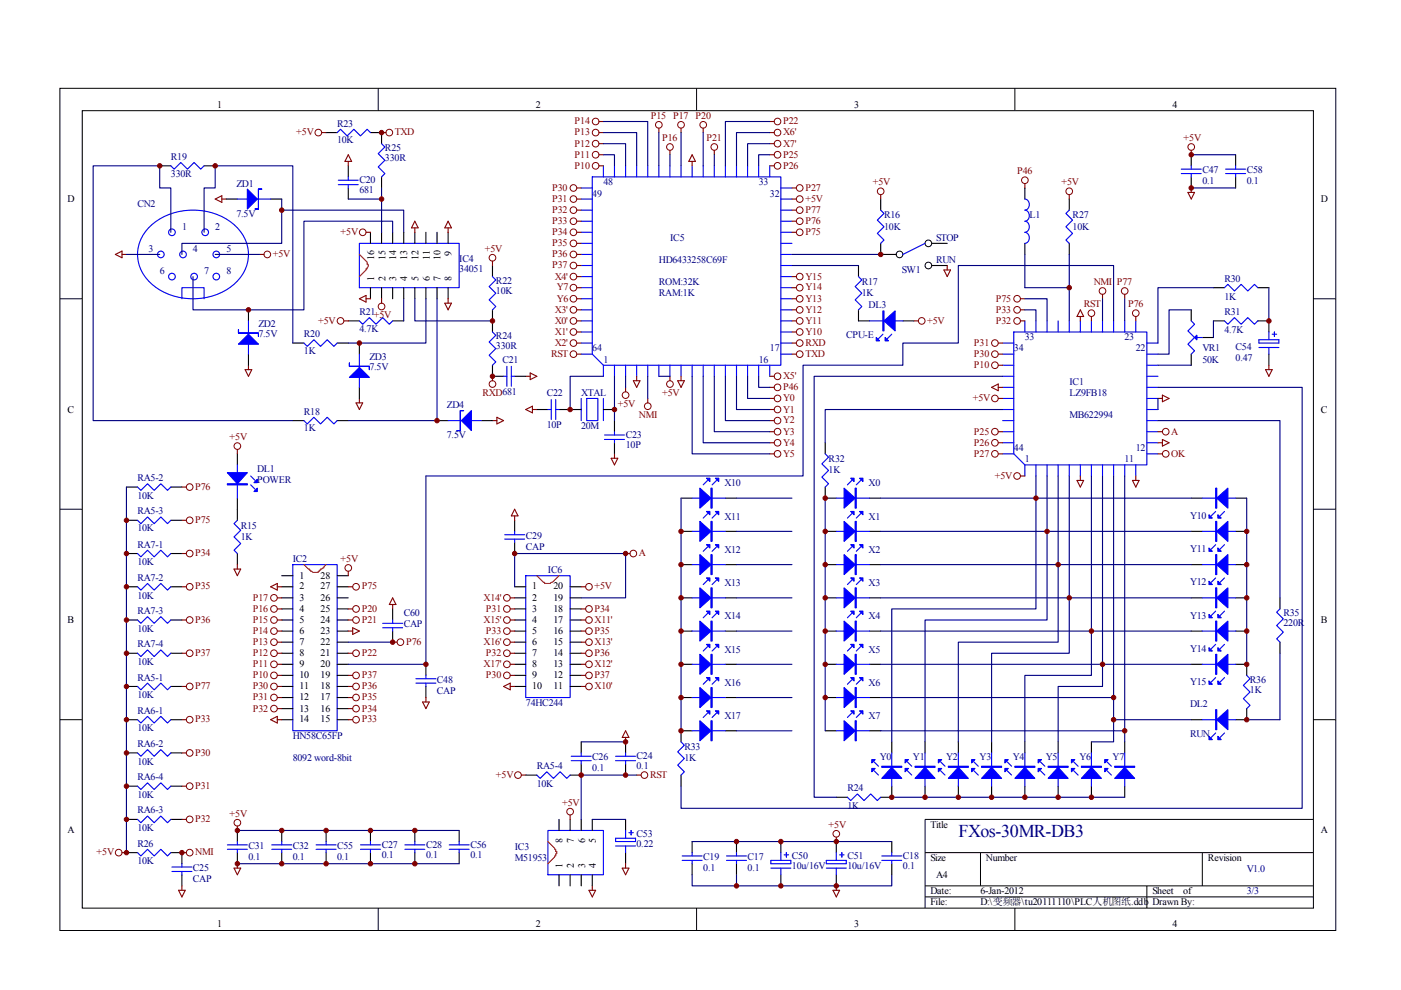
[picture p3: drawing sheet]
<svg xmlns="http://www.w3.org/2000/svg" width="297mm" height="210mm" viewBox="0 0 297 210" stroke-linecap="round" stroke-linejoin="round" font-family="sans-serif">
<defs><g id="words">
<text font-size="3.8" fill="#000080" x="203.2" y="177.5">FXos-30MR-DB3</text>
<g font-size="2.1">
<text x="46.1" y="22.9">1</text>
<text x="113.6" y="22.9">2</text>
<text x="181.1" y="22.9">3</text>
<text x="248.6" y="22.9">4</text>
<text x="14.3" y="42.8">D</text>
<text x="280.1" y="42.8">D</text>
<text x="79.3" y="59.6" transform="rotate(-90 79.3 59.6)">1</text>
<text x="79.3" y="55.1" transform="rotate(-90 79.3 55.1)">16</text>
<text x="81.7" y="59.6" transform="rotate(-90 81.7 59.6)">2</text>
<text x="81.7" y="55.1" transform="rotate(-90 81.7 55.1)">15</text>
<text x="84" y="59.6" transform="rotate(-90 84 59.6)">3</text>
<text x="84" y="55.1" transform="rotate(-90 84 55.1)">14</text>
<text x="86.4" y="59.6" transform="rotate(-90 86.4 59.6)">4</text>
<text x="86.4" y="55.1" transform="rotate(-90 86.4 55.1)">13</text>
<text x="88.7" y="59.6" transform="rotate(-90 88.7 59.6)">5</text>
<text x="88.7" y="55.1" transform="rotate(-90 88.7 55.1)">12</text>
<text x="91.1" y="59.6" transform="rotate(-90 91.1 59.6)">6</text>
<text x="91.1" y="55.1" transform="rotate(-90 91.1 55.1)">11</text>
<text x="93.4" y="59.6" transform="rotate(-90 93.4 59.6)">7</text>
<text x="93.4" y="55.1" transform="rotate(-90 93.4 55.1)">10</text>
<text x="95.8" y="59.6" transform="rotate(-90 95.8 59.6)">8</text>
<text x="95.8" y="54.2" transform="rotate(-90 95.8 54.2)">9</text>
<text x="14.3" y="87.5">C</text>
<text x="280.1" y="87.5">C</text>
<text x="63.5" y="122.7">1</text>
<text x="63.5" y="125">2</text>
<text x="68" y="125">27</text>
<text x="68" y="122.7">28</text>
<text x="112.9" y="125">1</text>
<text x="117.3" y="125">20</text>
<text x="63.5" y="127.4">3</text>
<text x="63.5" y="129.7">4</text>
<text x="68" y="129.7">25</text>
<text x="68" y="127.4">26</text>
<text x="112.9" y="127.4">2</text>
<text x="112.9" y="129.7">3</text>
<text x="117.3" y="129.7">18</text>
<text x="117.3" y="127.4">19</text>
<text x="14.3" y="132.1">B</text>
<text x="63.5" y="132.1">5</text>
<text x="63.5" y="134.4">6</text>
<text x="63.5" y="136.8">7</text>
<text x="68" y="136.8">22</text>
<text x="68" y="134.4">23</text>
<text x="68" y="132.1">24</text>
<text x="112.9" y="132.1">4</text>
<text x="112.9" y="134.4">5</text>
<text x="112.9" y="136.8">6</text>
<text x="117.3" y="136.8">15</text>
<text x="117.3" y="134.4">16</text>
<text x="117.3" y="132.1">17</text>
<text x="280.1" y="132.1">B</text>
<text x="63.5" y="139.1">8</text>
<text x="63.5" y="141.5">9</text>
<text x="63.5" y="143.8">10</text>
<text x="68" y="143.8">19</text>
<text x="68" y="141.5">20</text>
<text x="68" y="139.1">21</text>
<text x="112.9" y="139.1">7</text>
<text x="112.9" y="141.5">8</text>
<text x="112.9" y="143.8">9</text>
<text x="117.3" y="143.8">12</text>
<text x="117.3" y="141.5">13</text>
<text x="117.3" y="139.1">14</text>
<text x="63.5" y="146.1">11</text>
<text x="63.5" y="148.5">12</text>
<text x="68" y="148.5">17</text>
<text x="68" y="146.1">18</text>
<text x="112.9" y="146.1">10</text>
<text x="117.3" y="146.1">11</text>
<text x="63.5" y="150.9">13</text>
<text x="63.5" y="153.2">14</text>
<text x="68" y="153.2">15</text>
<text x="68" y="150.9">16</text>
<text x="14.3" y="176.7">A</text>
<text x="119.3" y="178.7" transform="rotate(-90 119.3 178.7)">8</text>
<text x="121.7" y="178.7" transform="rotate(-90 121.7 178.7)">7</text>
<text x="124" y="178.7" transform="rotate(-90 124 178.7)">6</text>
<text x="126.3" y="178.7" transform="rotate(-90 126.3 178.7)">5</text>
<text x="197.3" y="175.5">Title</text>
<text x="280.1" y="176.7">A</text>
<text x="119.3" y="184.1" transform="rotate(-90 119.3 184.1)">1</text>
<text x="121.7" y="184.1" transform="rotate(-90 121.7 184.1)">2</text>
<text x="124" y="184.1" transform="rotate(-90 124 184.1)">3</text>
<text x="126.3" y="184.1" transform="rotate(-90 126.3 184.1)">4</text>
<text x="197.3" y="182.6">Size</text>
<text x="209" y="182.6">Number</text>
<text x="256.1" y="182.6">Revision</text>
<text x="197.3" y="189.6">Date:</text>
<text x="197.3" y="192">File:</text>
<text x="198.5" y="186.1">A4</text>
<text x="207.9" y="189.6">6-Jan-2012</text>
<text x="207.9" y="192">D:\变频器\tu20111110\PLC人机图纸.ddb</text>
<text x="244.3" y="189.6">Sheet</text>
<text x="244.3" y="192">Drawn By:</text>
<text x="250.9" y="189.6">of</text>
<text x="46.1" y="196.6">1</text>
<text x="113.6" y="196.6">2</text>
<text x="181.1" y="196.6">3</text>
<text x="248.6" y="196.6">4</text>
</g>
<g font-size="2.1" fill="#800000">
<text x="62.8" y="28.7">+5V</text>
<text x="83.7" y="28.7">TXD</text>
<text x="121.8" y="28.7">P13</text>
<text x="121.8" y="26.3">P14</text>
<text x="138" y="25.2">P15 P17 P20</text>
<text x="140.4" y="29.9">P16</text>
<text x="149.8" y="29.9">P21</text>
<text x="166" y="26.3">P22</text>
<text x="166" y="28.7">X6'</text>
<text x="251" y="29.9">+5V</text>
<text x="121.8" y="35.7">P10</text>
<text x="121.8" y="33.5">P11</text>
<text x="121.8" y="31.1">P12</text>
<text x="166" y="31.1">X7'</text>
<text x="166" y="33.5">P25</text>
<text x="166" y="35.7">P26</text>
<text x="117.1" y="40.5">P30</text>
<text x="170.8" y="40.5">P27</text>
<text x="185.1" y="39.3">+5V</text>
<text x="215.6" y="36.9">P46</text>
<text x="225" y="39.3">+5V</text>
<text x="117.1" y="42.8">P31</text>
<text x="117.1" y="45.1">P32</text>
<text x="117.1" y="47.5">P33</text>
<text x="170.8" y="42.8">+5V</text>
<text x="170.8" y="47.5">P76</text>
<text x="170.8" y="45.1">P77</text>
<text x="72.2" y="49.9">+5V</text>
<text x="102.8" y="53.4">+5V</text>
<text x="117.1" y="49.9">P34</text>
<text x="117.1" y="52.2">P35</text>
<text x="170.8" y="49.9">P75</text>
<text x="57.8" y="54.5">+5V</text>
<text x="117.1" y="54.5">P36</text>
<text x="117.1" y="56.9">P37</text>
<text x="117.6" y="59.3">X4'</text>
<text x="170.8" y="59.3">Y15</text>
<text x="118" y="63.9">Y6</text>
<text x="118" y="61.6">Y7</text>
<text x="170.8" y="63.9">Y13</text>
<text x="170.8" y="61.6">Y14</text>
<text x="211.2" y="63.9">P75</text>
<text x="229.8" y="65.1">RST</text>
<text x="231.9" y="60.5">NMI</text>
<text x="236.8" y="60.5">P77</text>
<text x="239.2" y="65.1">P76</text>
<text x="67.5" y="68.7">+5V</text>
<text x="79.2" y="67.5">+5V</text>
<text x="117.6" y="68.7">X0'</text>
<text x="117.6" y="71">X1'</text>
<text x="117.6" y="66.3">X3'</text>
<text x="170.8" y="71">Y10</text>
<text x="170.8" y="68.7">Y11</text>
<text x="170.8" y="66.3">Y12</text>
<text x="196.6" y="68.7">+5V</text>
<text x="211.2" y="68.7">P32</text>
<text x="211.2" y="66.3">P33</text>
<text x="116.8" y="75.7">RST</text>
<text x="117.6" y="73.3">X2'</text>
<text x="170.8" y="75.7">TXD</text>
<text x="170.8" y="73.3">RXD</text>
<text x="206.5" y="75.7">P30</text>
<text x="206.5" y="73.3">P31</text>
<text x="102.3" y="83.9">RXD681</text>
<text x="140.4" y="83.9">+5V</text>
<text x="166" y="80.4">X5'</text>
<text x="166" y="82.7">P46</text>
<text x="206.5" y="78.1">P10</text>
<text x="131" y="86.3">+5V</text>
<text x="135.5" y="88.6">NMI</text>
<text x="166" y="85.1">Y0</text>
<text x="166" y="87.5">Y1</text>
<text x="166" y="89.8">Y2</text>
<text x="206.2" y="85.1">+5V</text>
<text x="48.7" y="93.3">+5V</text>
<text x="166" y="92.1">Y3</text>
<text x="166" y="94.5">Y4</text>
<text x="206.5" y="94.5">P26</text>
<text x="206.5" y="92.1">P25</text>
<text x="248.3" y="92.1">A</text>
<text x="166" y="96.9">Y5</text>
<text x="206.5" y="96.9">P27</text>
<text x="210.9" y="101.5">+5V</text>
<text x="248.3" y="96.9">OK</text>
<text x="41.4" y="103.9">P76</text>
<text x="41.4" y="110.9">P75</text>
<text x="41.4" y="118">P34</text>
<text x="72.2" y="119.1">+5V</text>
<text x="135.5" y="118">A</text>
<text x="41.4" y="125">P35</text>
<text x="76.7" y="125">P75</text>
<text x="126.1" y="125">+5V</text>
<text x="53.6" y="129.7">P16</text>
<text x="53.6" y="127.4">P17</text>
<text x="76.7" y="129.7">P20</text>
<text x="102.5" y="127.4">X14'</text>
<text x="103" y="129.7">P31</text>
<text x="126.1" y="129.7">P34</text>
<text x="41.4" y="132.1">P36</text>
<text x="53.6" y="136.8">P13</text>
<text x="53.6" y="134.4">P14</text>
<text x="53.6" y="132.1">P15</text>
<text x="76.7" y="132.1">P21</text>
<text x="86.1" y="136.8">P76</text>
<text x="102.5" y="132.1">X15'</text>
<text x="102.5" y="136.8">X16'</text>
<text x="103" y="134.4">P33</text>
<text x="126.1" y="136.8">X13'</text>
<text x="126.1" y="132.1">X11'</text>
<text x="126.1" y="134.4">P35</text>
<text x="41.4" y="139.1">P37</text>
<text x="53.6" y="143.8">P10</text>
<text x="53.6" y="141.5">P11</text>
<text x="53.6" y="139.1">P12</text>
<text x="76.7" y="139.1">P22</text>
<text x="76.7" y="143.8">P37</text>
<text x="102.5" y="141.5">X17'</text>
<text x="103" y="139.1">P32</text>
<text x="103" y="143.8">P30</text>
<text x="126.1" y="141.5">X12'</text>
<text x="126.1" y="139.1">P36</text>
<text x="126.1" y="143.8">P37</text>
<text x="41.4" y="146.1">P77</text>
<text x="53.6" y="146.1">P30</text>
<text x="53.6" y="148.5">P31</text>
<text x="76.7" y="146.1">P36</text>
<text x="76.7" y="148.5">P35</text>
<text x="126.1" y="146.1">X10'</text>
<text x="41.4" y="153.2">P33</text>
<text x="53.6" y="150.9">P32</text>
<text x="76.7" y="153.2">P33</text>
<text x="76.7" y="150.9">P34</text>
<text x="41.4" y="160.3">P30</text>
<text x="41.4" y="167.3">P31</text>
<text x="105.2" y="164.9">+5V</text>
<text x="137.8" y="164.9">RST</text>
<text x="48.7" y="173.2">+5V</text>
<text x="119.2" y="170.8">+5V</text>
<text x="41.4" y="174.3">P32</text>
<text x="175.7" y="175.5">+5V</text>
<text x="20.5" y="181.4">+5V</text>
<text x="41.4" y="181.4">NMI</text>
</g>
<g font-size="2.1" fill="#000080">
<text x="71.5" y="26.9">R23</text>
<text x="36.2" y="33.9">R19</text>
<text x="71.5" y="30.3">10K</text>
<text x="81.6" y="32">R25</text>
<text x="81.6" y="34.1">330R</text>
<text x="36.2" y="37.4">330R</text>
<text x="50.1" y="39.6">ZD1</text>
<text x="76.2" y="38.8">C20</text>
<text x="76.2" y="40.9">681</text>
<text x="125.6" y="41.7">49</text>
<text x="127.9" y="39.3">48</text>
<text x="160.9" y="39.3">33</text>
<text x="163.2" y="41.7">32</text>
<text x="254.9" y="36.7">C47</text>
<text x="254.9" y="39">0.1</text>
<text x="264.3" y="36.7">C58</text>
<text x="264.3" y="39">0.1</text>
<text x="29.1" y="44">CN2</text>
<text x="50.1" y="45.9">7.5V</text>
<text x="187.5" y="46.3">R16</text>
<text x="218.3" y="46.3">L1</text>
<text x="227.4" y="46.3">R27</text>
<text x="31.5" y="53.4">3</text>
<text x="38.6" y="48.7">1</text>
<text x="40.9" y="53.4">4</text>
<text x="45.6" y="48.7">2</text>
<text x="48" y="53.4">5</text>
<text x="142.1" y="51.1">IC5</text>
<text x="187.5" y="48.7">10K</text>
<text x="198.5" y="51.1">STOP</text>
<text x="227.4" y="48.7">10K</text>
<text x="33.9" y="58.1">6</text>
<text x="43.3" y="58.1">7</text>
<text x="48" y="58.1">8</text>
<text x="97.4" y="55.5">IC4</text>
<text x="97.4" y="57.6">34051</text>
<text x="139.7" y="55.7">HD6433258C69F</text>
<text x="191.2" y="57.8">SW1</text>
<text x="198.5" y="55.7">RUN</text>
<text x="259.6" y="59.7">R30</text>
<text x="105.2" y="60.2">R22</text>
<text x="105.2" y="62.3">10K</text>
<text x="139.7" y="60.5">ROM:32K</text>
<text x="139.7" y="62.8">RAM:1K</text>
<text x="182.7" y="60.5">R17</text>
<text x="182.7" y="62.8">1K</text>
<text x="184.1" y="65.4">DL3</text>
<text x="259.6" y="63.5">1K</text>
<text x="54.8" y="69.4">ZD2</text>
<text x="54.8" y="71.5">7.5V</text>
<text x="64.4" y="71.5">R20</text>
<text x="76.2" y="66.7">R21</text>
<text x="76.2" y="70.3">4.7K</text>
<text x="105.2" y="71.9">R24</text>
<text x="179.4" y="71.7">CPU-E</text>
<text x="259.6" y="66.7">R31</text>
<text x="259.6" y="70.5">4.7K</text>
<text x="64.4" y="75">1K</text>
<text x="78.3" y="76.4">ZD3</text>
<text x="105.2" y="74">330R</text>
<text x="106.5" y="76.9">C21</text>
<text x="125.6" y="74.5">64</text>
<text x="127.9" y="76.9">1</text>
<text x="160.9" y="76.9">16</text>
<text x="163.2" y="74.5">17</text>
<text x="215" y="74.5">34</text>
<text x="217.3" y="72.2">33</text>
<text x="238.4" y="72.2">23</text>
<text x="240.8" y="74.5">22</text>
<text x="254.9" y="74.5">VR1</text>
<text x="254.9" y="76.9">50K</text>
<text x="262" y="74.3">C54</text>
<text x="262" y="76.6">0.47</text>
<text x="78.3" y="78.5">7.5V</text>
<text x="115.9" y="83.9">C22</text>
<text x="123.2" y="83.9">XTAL</text>
<text x="226.7" y="81.5">IC1</text>
<text x="226.7" y="83.9">LZ9FB18</text>
<text x="64.4" y="87.9">R18</text>
<text x="94.7" y="86.5">ZD4</text>
<text x="226.7" y="88.6">MB622994</text>
<text x="64.4" y="91.5">1K</text>
<text x="94.7" y="92.8">7.5V</text>
<text x="115.9" y="90.7">10P</text>
<text x="123.2" y="90.9">20M</text>
<text x="132.7" y="92.8">C23</text>
<text x="132.7" y="94.9">10P</text>
<text x="215" y="95.7">44</text>
<text x="240.8" y="95.7">12</text>
<text x="54.5" y="100.1">DL1</text>
<text x="175.7" y="98">R32</text>
<text x="175.7" y="100.3">1K</text>
<text x="217.3" y="98">1</text>
<text x="238.4" y="98">11</text>
<text x="29.1" y="102">RA5-2</text>
<text x="29.1" y="105.8">10K</text>
<text x="54.5" y="102.5">POWER</text>
<text x="153.6" y="103.1">X10</text>
<text x="184.1" y="103.1">X0</text>
<text x="29.1" y="109.1">RA5-3</text>
<text x="29.1" y="112.5">10K</text>
<text x="51.1" y="112.1">R15</text>
<text x="153.6" y="110.3">X11</text>
<text x="184.1" y="110.3">X1</text>
<text x="252.3" y="110">Y10</text>
<text x="29.1" y="116.1">RA7-1</text>
<text x="29.1" y="119.8">10K</text>
<text x="51.1" y="114.5">1K</text>
<text x="62.1" y="119.1">IC2</text>
<text x="111.5" y="114.2">C29</text>
<text x="111.5" y="116.6">CAP</text>
<text x="153.6" y="117.3">X12</text>
<text x="184.1" y="117.3">X2</text>
<text x="252.3" y="117">Y11</text>
<text x="29.1" y="123.1">RA7-2</text>
<text x="116.2" y="121.5">IC6</text>
<text x="153.6" y="124.3">X13</text>
<text x="184.1" y="124.3">X3</text>
<text x="252.3" y="124.1">Y12</text>
<text x="29.1" y="130.1">RA7-3</text>
<text x="29.1" y="126.9">10K</text>
<text x="85.6" y="130.7">C60</text>
<text x="153.6" y="131.3">X14</text>
<text x="184.1" y="131.3">X4</text>
<text x="252.3" y="131.2">Y13</text>
<text x="272.1" y="130.7">R35</text>
<text x="29.1" y="137.3">RA7-4</text>
<text x="29.1" y="134">10K</text>
<text x="85.6" y="133">CAP</text>
<text x="272.1" y="132.8">220R</text>
<text x="29.1" y="141">10K</text>
<text x="153.6" y="138.4">X15</text>
<text x="184.1" y="138.4">X5</text>
<text x="252.3" y="138.2">Y14</text>
<text x="29.1" y="144.3">RA5-1</text>
<text x="29.1" y="148">10K</text>
<text x="92.6" y="144.7">C48</text>
<text x="92.6" y="147.1">CAP</text>
<text x="111.5" y="149.7">74HC244</text>
<text x="153.6" y="145.5">X16</text>
<text x="184.1" y="145.5">X6</text>
<text x="252.3" y="149.9">DL2</text>
<text x="252.3" y="145.2">Y15</text>
<text x="265" y="144.7">R36</text>
<text x="265" y="146.8">1K</text>
<text x="29.1" y="151.3">RA6-1</text>
<text x="29.1" y="155">10K</text>
<text x="153.6" y="152.5">X17</text>
<text x="184.1" y="152.5">X7</text>
<text x="29.1" y="158.3">RA6-2</text>
<text x="62.1" y="156.7">HN58C65FP</text>
<text x="62.1" y="161.4">8092 word-8bit</text>
<text x="125.6" y="161.2">C26</text>
<text x="135" y="161">C24</text>
<text x="145.1" y="159.1">R33</text>
<text x="145.1" y="161.4">1K</text>
<text x="186.5" y="161.2">Y0</text>
<text x="193.5" y="161.2">Y1</text>
<text x="200.6" y="161.2">Y2</text>
<text x="207.7" y="161.2">Y3</text>
<text x="214.7" y="161.2">Y4</text>
<text x="221.7" y="161.2">Y5</text>
<text x="228.9" y="161.2">Y6</text>
<text x="235.9" y="161.2">Y7</text>
<text x="252.3" y="156.2">RUN</text>
<text x="29.1" y="162.2">10K</text>
<text x="29.1" y="165.5">RA6-4</text>
<text x="113.8" y="163.1">RA5-4</text>
<text x="113.8" y="166.8">10K</text>
<text x="125.6" y="163.5">0.1</text>
<text x="135" y="163.1">0.1</text>
<text x="179.7" y="167.7">R24</text>
<text x="29.1" y="169.2">10K</text>
<text x="29.1" y="172.5">RA6-3</text>
<text x="179.7" y="171.5">1K</text>
<text x="29.1" y="176.2">10K</text>
<text x="29.1" y="179.5">R26</text>
<text x="80.9" y="179.8">C27</text>
<text x="90.3" y="179.8">C28</text>
<text x="99.7" y="179.8">C56</text>
<text x="135" y="177.4">C53</text>
<text x="135" y="179.5">0.22</text>
<text x="29.1" y="183.2">10K</text>
<text x="40.9" y="184.7">C25</text>
<text x="52.7" y="180">C31</text>
<text x="52.7" y="182.3">0.1</text>
<text x="62.1" y="180">C32</text>
<text x="62.1" y="182.3">0.1</text>
<text x="71.5" y="180">C55</text>
<text x="71.5" y="182.3">0.1</text>
<text x="80.9" y="181.9">0.1</text>
<text x="90.3" y="181.9">0.1</text>
<text x="99.7" y="181.9">0.1</text>
<text x="109.1" y="180.2">IC3</text>
<text x="109.1" y="182.6">M51953</text>
<text x="149.1" y="182.3">C19</text>
<text x="149.1" y="184.7">0.1</text>
<text x="158.5" y="182.3">C17</text>
<text x="158.5" y="184.7">0.1</text>
<text x="167.9" y="182">C50</text>
<text x="167.9" y="184.2">10u/16V</text>
<text x="179.7" y="182">C51</text>
<text x="179.7" y="184.2">10u/16V</text>
<text x="191.4" y="182">C18</text>
<text x="191.4" y="184.2">0.1</text>
<text x="264.3" y="184.9">V1.0</text>
<text x="40.9" y="187">CAP</text>
<text x="264.3" y="189.6">3/3</text>
</g>
</g></defs>
<g fill="none" stroke="#000" stroke-width=".21">
<path d="M12.7 18.7h270.5v178.6h-270.5zM80.2 18.7v4.7M147.7 18.7v4.7M215.2 18.7v4.7M17.4 23.5h261.1v169h-261.1zM12.7 63.3h4.7M278.4 63.3h4.7M12.7 108h4.7M278.4 108h4.7M12.7 152.6h4.7M278.4 152.6h4.7M278.4 173.7h-82.3v18.8"/>
<path d="M80.2 192.5v4.7M147.7 192.5v4.7M196.1 180.8h82.3M196.1 187.8h82.3M196.1 190.2h82.3M207.9 180.8v7M215.2 192.5v4.7M243.2 187.8v4.7M254.9 180.8v7"/>
<circle cx="190.7" cy="53.9" r=".71"/>
<circle cx="196.8" cy="51.6" r=".71"/>
<circle cx="196.8" cy="56.3" r=".71"/>
</g>
<g fill="none" stroke="#00f" stroke-width=".23">
<path d="M36.2 35.2l.7 .7 1.4-1.4 1.4 1.4 1.5-1.4 1.4 1.4 .7-.7M71.5 28.1l.7-.7 1.4 1.4 1.4-1.4 1.4 1.4 1.4-1.4 .7 .7M71.7 38.2h4.3M71.7 39.2h4.3M73.8 37.5v.7M73.8 39.2v.7M80.9 30.5l.7 .7-1.4 1.4 1.4 1.4-1.4 1.4 1.4 1.4-.7 .7M123.2 39.9h2.4M125.6 37.5h40v39.9h-37.7l-2.3-2.3zM127.9 35.2v2.3M130.3 35.2v2.3M132.6 35.2v2.3"/>
<path d="M135 35.2v2.3M137.3 35.2v2.3M139.7 35.2v2.3M142 35.2v2.3M144.4 35.2v2.3M146.7 35.2v2.3M149.1 35.2v2.3M151.4 35.2v2.3M153.8 35.2v2.3M156.2 35.2v2.3M158.5 35.2v2.3M160.9 35.2v2.3"/>
<path d="M163.2 35.2v2.3M165.6 39.9h2.3M250.4 36.8h4.3M250.4 35.9h4.3M252.6 35.2v.7M252.6 36.8v.7M259.9 36.8h4.2M259.9 35.9h4.2M262 35.2v.7M262 36.8v.7M32.1 47.7a13.7 13.7 0 0 1 18.5 .9 8.1 8.1 0 0 1-1.9 12.4 13.7 13.7 0 0 1-17.4-1.7 8 8 0 0 1 .8-11.6zM50.3 42.2h7.1"/>
<path d="M76.2 51.6h21.2v9.4h-21.2zM104.4 58.6l.7 .7-1.4 1.5 1.4 1.4-1.4 1.4 1.4 1.4-.7 .7M123.2 42.2h2.4M123.2 44.6h2.4M123.2 46.9h2.4M123.2 49.3h2.4M123.2 51.6h2.4M123.2 53.9h2.4M123.2 56.3h2.4M123.2 58.6h2.4M165.6 42.2h2.3M165.6 44.6h2.3"/>
<path d="M165.6 46.9h2.3M165.6 49.3h2.3M165.6 51.6h2.3M165.6 53.9h2.3M165.6 56.3h2.3M165.6 58.6h2.3M182 58.6l.7 .7-1.4 1.5 1.4 1.4-1.4 1.4 1.4 1.4-.7 .7M186.7 44.6l.7 .7-1.4 1.4 1.4 1.4-1.4 1.4 1.4 1.4-.7 .7M196.1 51.6l-4.7 2.3M217.3 42.2a1.2 1.2 0 0 1 .9 1.2 1.2 1.2 0 0 1-.9 1.2 1.2 1.2 0 0 1 .9 1.1 1.2 1.2 0 0 1-.9 1.2 1.2 1.2 0 0 1 .9 1.2 1.2 1.2 0 0 1-.9 1.2 1.2 1.2 0 0 1 .9 1.1 1.2 1.2 0 0 1-.9 1.2M226.7 44.6l-.7 .7 1.4 1.4-1.4 1.4 1.4 1.4-1.4 1.4 .7 .7M38.6 63.3v-2.3h4.7v2.3"/>
<path d="M52.7 68v7.1M64.4 72.7l.7 .7 1.5-1.4 1.4 1.4 1.4-1.4 1.4 1.4 .7-.7M76.2 68l.7 .7 1.4-1.4 1.4 1.4 1.4-1.4 1.4 1.4 .7-.7M76.2 75.1v7M104.4 70.4l.7 .7-1.4 1.4 1.4 1.4-1.4 1.4 1.4 1.4-.7 .7M106.8 79.8h.7M107.5 77.7v4.2M108.4 79.8h.7M108.4 77.7v4.2M123.2 61h2.4M123.2 63.3h2.4M123.2 65.7h2.4"/>
<path d="M123.2 68h2.4M123.2 70.4h2.4M123.2 72.7h2.4M123.2 75.1h2.4M127.9 77.4v2.4M130.3 77.4v2.4M132.6 77.4v2.4M135 77.4v2.4M137.3 77.4v2.4M139.7 77.4v2.4M142 77.4v2.4M144.4 77.4v2.4"/>
<path d="M146.7 77.4v2.4M149.1 77.4v2.4M151.4 77.4v2.4M153.8 77.4v2.4M156.2 77.4v2.4M158.5 77.4v2.4M160.9 77.4v2.4M163.2 77.4v2.4M165.6 61h2.3M165.6 63.3h2.3M165.6 65.7h2.3M165.6 68h2.3"/>
<path d="M165.6 70.4h2.3M165.6 72.7h2.3M165.6 75.1h2.3M184.4 68h7M187.2 70.9l-.9 .9M189.1 70.9l-1 .9M212.6 72.7h2.3M212.6 75.1h2.3M212.6 79.8h2.3M212.6 77.4h2.3M214.9 70.4h28.3v28.2h-25.9l-2.4-2.4zM217.3 68v2.4"/>
<path d="M219.6 68v2.4M222 68v2.4M224.3 68v2.4M226.7 68v2.4M229 68v2.4M231.4 68v2.4M233.8 68v2.4M236.1 68v2.4M238.5 68v2.4M240.8 68v2.4M243.2 72.7h2.3M243.2 75.1h2.3"/>
<path d="M243.2 79.8h2.3M243.2 77.4h2.3M252.6 68l.7 .7-1.4 1.5 1.4 1.4-1.4 1.4 1.4 1.4-.7 .7M253.3 71.6h1.6M253.5 71.3v.5M253.7 71.1v.9l-.4-.4zM259.6 68l.7 .7 1.4-1.4 1.4 1.4 1.5-1.4 1.4 1.4 .7-.7M259.6 61l.7-.7 1.4 1.4 1.4-1.4 1.5 1.4 1.4-1.4 .7 .7M266.9 72h4.2v.7h-4.2zM266.9 73.7h4.2M269 70.4v1.6M269 73.7v1.4"/>
<path d="M269.7 70.9h1M270.2 70.4v.9M50.3 98.6v7M64.4 89.2l.7 .7 1.5-1.4 1.4 1.4 1.4-1.4 1.4 1.4 .7-.7M95 89.2h7.1M116.2 86.8h.7M116.9 84.7v4.2M117.8 86.8h.7M117.8 84.7v4.2M123.2 84.5v4.7M124.4 84.5h2.4v4.7h-2.4zM127.9 84.5v4.7"/>
<path d="M128.2 93.2h4.2M128.2 92.2h4.2M130.3 91.5v.7M130.3 93.2v.7M175 96.2l.7 .7-1.4 1.4 1.4 1.4-1.4 1.5 1.4 1.4-.7 .7M212.6 96.2h2.3M212.6 93.9h2.3M212.6 91.5h2.3M212.6 89.2h2.3M212.6 86.8h2.3M212.6 84.5h2.3M212.6 82.1h2.3"/>
<path d="M217.3 98.6v2.3M219.6 98.6v2.3M222 98.6v2.3M224.3 98.6v2.3M226.7 98.6v2.3M229 98.6v2.3M231.4 98.6v2.3M233.8 98.6v2.3M236.1 98.6v2.3M238.5 98.6v2.3M240.8 98.6v2.3M243.2 96.2h2.3"/>
<path d="M243.2 93.9h2.3M243.2 91.5h2.3M243.2 89.2h2.3M243.2 86.8h2.3M243.2 84.5h2.3M243.2 82.1h2.3M29.2 117.4l.7 .7 1.4-1.4 1.4 1.4 1.4-1.4 1.4 1.4 .7-.7M29.2 110.3l.7 .7 1.4-1.4 1.4 1.4 1.4-1.4 1.4 1.4 .7-.7M29.2 103.3l.7 .7 1.4-1.4 1.4 1.4 1.4-1.4 1.4 1.4 .7-.7M50.3 110.3l-.7 .7 1.4 1.4-1.4 1.4 1.4 1.5-1.4 1.4 .7 .7M53.1 102.8l1 .9M53.1 100.9l1 1"/>
<path d="M62.1 119.7h9.4v35.2h-9.4zM107 114.3h4.2M107 113.4h4.2M109.1 112.7v.7M109.1 114.3v.7M146.7 105.6h7.1M146.7 112.7h7.1M146.7 119.7h7.1M150 101.9l-.9 .9M150 108.9l-.9 .9M150 116l-.9 .9M151.9 101.9l-.9 .9"/>
<path d="M151.9 108.9l-.9 .9M151.9 116l-.9 .9M177.3 105.6h7.1M177.3 112.7h7.1M177.3 119.7h7.1M180.6 101.9l-.9 .9M180.6 108.9l-.9 .9M180.6 116l-.9 .9M182.5 101.9l-1 .9M182.5 108.9l-1 .9M182.5 116l-1 .9M254.9 105.6h7.1"/>
<path d="M254.9 112.7h7.1M254.9 119.7h7.1M257.7 108.4l-.9 1M257.7 115.5l-.9 .9M259.6 108.4l-.9 1M259.6 115.5l-.9 .9M29.2 138.5l.7 .7 1.4-1.4 1.4 1.4 1.4-1.4 1.4 1.4 .7-.7M29.2 131.5l.7 .7 1.4-1.4 1.4 1.4 1.4-1.4 1.4 1.4 .7-.7M29.2 124.4l.7 .7 1.4-1.4 1.4 1.4 1.4-1.4 1.4 1.4 .7-.7M81.1 133.1h4.3M81.1 132.2h4.3M83.2 131.5v.7"/>
<path d="M83.2 133.1v.7M111.5 122.1h9.4v25.8h-9.4zM146.7 126.8h7.1M146.7 133.8h7.1M150 123l-.9 .9M150 130l-.9 1M150 137.1l-.9 .9M151.9 123l-.9 .9M151.9 130l-.9 1M151.9 137.1l-.9 .9M177.3 126.8h7.1M177.3 133.8h7.1"/>
<path d="M180.6 123l-.9 .9M180.6 130l-.9 1M180.6 137.1l-.9 .9M182.5 123l-1 .9M182.5 130l-1 1M182.5 137.1l-1 .9M254.9 126.8h7.1M254.9 133.8h7.1M257.7 122.5l-.9 1M257.7 129.6l-.9 .9M257.7 136.6l-.9 1M259.6 122.5l-.9 1"/>
<path d="M259.6 129.6l-.9 .9M259.6 136.6l-.9 1M271.4 129.1l-.7 .7 1.4 1.4-1.4 1.4 1.4 1.4-1.4 1.4 .7 .8M29.2 159.6l.7 .7 1.4-1.4 1.4 1.4 1.4-1.4 1.4 1.4 .7-.7M29.2 152.6l.7 .7 1.4-1.4 1.4 1.4 1.4-1.4 1.4 1.4 .7-.7M29.2 145.5l.7 .8 1.4-1.5 1.4 1.5 1.4-1.5 1.4 1.5 .7-.8M88.2 144.8h4.2M88.2 143.9h4.2M90.3 143.2v.7M90.3 144.8v.7M123.2 159.6v.7M132.6 159.6v.7"/>
<path d="M144.4 157.3l.7 .7-1.4 1.4 1.4 1.4-1.4 1.4 1.4 1.4-.7 .7M146.7 140.9h7.1M146.7 147.9h7.1M146.7 154.9h7.1M150 144.1l-.9 1M150 151.2l-.9 .9M151.9 144.1l-.9 1M151.9 151.2l-.9 .9M177.3 140.9h7.1M177.3 147.9h7.1M177.3 154.9h7.1M180.6 144.1l-.9 1"/>
<path d="M180.6 151.2l-.9 .9M182.5 144.1l-1 1M182.5 151.2l-1 .9M189.1 159.6v7.1M196.1 159.6v7.1M203.2 159.6v7.1M210.2 159.6v7.1M217.3 159.6v7.1M224.3 159.6v7.1M231.4 159.6v7.1M238.5 159.6v7.1M254.9 140.9h7.1"/>
<path d="M254.9 152.6h7.1M257.7 155.4l-.9 1M257.7 143.7l-.9 .9M259.6 155.4l-.9 1M259.6 143.7l-.9 .9M264.3 143.2l.7 .7-1.4 1.4 1.4 1.4-1.4 1.4 1.4 1.4-.7 .7M29.2 166.7l.7 .7 1.4-1.4 1.4 1.4 1.4-1.4 1.4 1.4 .7-.7M29.2 173.7l.7 .7 1.4-1.4 1.4 1.4 1.4-1.4 1.4 1.4 .7-.7M48.2 179.1h4.2M50.3 178.4v.7M57.6 179.1h4.2M59.7 178.4v.7"/>
<path d="M67 179.1h4.3M69.1 178.4v.7M76.4 179.1h4.3M78.5 178.4v.7M85.8 179.1h4.3M88 178.4v.7M95.2 179.1h4.3M97.4 178.4v.7M113.8 164.3l.7 .7 1.4-1.4 1.4 1.4 1.5-1.4 1.4 1.4 .7-.7M116.2 176.1h11.7v9.4h-11.7zM121.1 160.3h4.2M121.1 161.3h4.2"/>
<path d="M123.2 161.3v.7M130.5 160.3h4.2M130.5 161.3h4.2M130.5 177.7h4.2v.7h-4.2zM130.5 179.4h4.2M132.6 161.3v.7M132.6 176.1v1.6M132.6 179.4v1.4M133.3 176.5h1M133.8 176.1v.9M179.7 169l.7 .7 1.4-1.4 1.4 1.4 1.4-1.4 1.4 1.4 .7-.7M185.3 161.5l1 1"/>
<path d="M185.3 163.4l1 .9M192.4 161.5l.9 1M192.4 163.4l.9 .9M199.4 161.5l1 1M199.4 163.4l1 .9M206.5 161.5l.9 1M206.5 163.4l.9 .9M213.5 161.5l1 1M213.5 163.4l1 .9M220.6 161.5l.9 1M220.6 163.4l.9 .9M227.6 161.5l1 1"/>
<path d="M227.6 163.4l1 .9M234.7 161.5l.9 1M234.7 163.4l.9 .9M29.2 180.8l.7 .7 1.4-1.4 1.4 1.4 1.4-1.4 1.4 1.4 .7-.7M36.4 183.8h4.3M36.4 184.8h4.3M38.6 183.1v.7M38.6 184.8v.7M48.2 180.1h4.2M50.3 180.1v.7M57.6 180.1h4.2M59.7 180.1v.7"/>
<path d="M67 180.1h4.3M69.1 180.1v.7M76.4 180.1h4.3M78.5 180.1v.7M85.8 180.1h4.3M88 180.1v.7M95.2 180.1h4.3M97.4 180.1v.7M144.6 182.4h4.3M144.6 181.5h4.3M146.7 180.8v.7M146.7 182.4v.7"/>
<path d="M154 182.4h4.3M154 181.5h4.3M156.2 180.8v.7M156.2 182.4v.7M163.4 182.4h4.3v.7h-4.3zM163.4 184.1h4.3M165.6 180.8v1.6M165.6 184.1v1.4M166.3 181.2h.9M166.7 180.8v.9M175.2 184.1h4.2M175.2 182.4h4.2v.7h-4.2z"/>
<path d="M177.3 180.8v1.6M177.3 184.1v1.4M178 181.2h1M178.5 180.8v.9M187 182.4h4.2M187 181.5h4.2M189.1 180.8v.7M189.1 182.4v.7"/>
<circle cx="34.1" cy="53.9" r=".7"/>
<circle cx="36.5" cy="49.2" r=".71"/>
<circle cx="36.5" cy="58.6" r=".71"/>
<circle cx="38.8" cy="53.9" r=".7"/>
<circle cx="41.2" cy="58.6" r=".71"/>
<circle cx="43.5" cy="49.2" r=".71"/>
<circle cx="45.9" cy="53.9" r=".7"/>
<circle cx="45.9" cy="58.6" r=".7"/>
</g>
<g fill="none" stroke="#000" stroke-width=".23">
<path d="M33.9 35.2h2.3M43.3 35.2h2.3M69.1 28.1h2.4M73.8 35.2v2.3M73.8 39.9v2.3M78.5 28.1h2.4v2.4M80.9 37.5v2.4M217.3 39.9v2.3M252.6 32.8v2.4M252.6 37.5v2.4M262 32.8v2.4M262 37.5v2.4"/>
<path d="M48 42.2h2.3M57.4 42.2h2.3M78.5 49.3v2.3M80.9 49.3v2.3M83.2 49.3v2.3M85.6 49.3v2.3M88 49.3v2.3M90.3 49.3v2.3M92.7 49.3v2.3M95 49.3v2.3M104.4 56.3v2.3M182 56.3v2.3"/>
<path d="M186.7 51.6v2.3h3.3M186.7 42.2v2.4M197.5 51.6h3.3M197.5 56.3h3.3M217.3 51.6v2.3M226.7 42.2v2.4M226.7 51.6v2.3M52.7 65.7v2.3M52.7 75.1v2.3M62.1 72.7h2.3M71.5 72.7h2.3M73.8 68h2.4"/>
<path d="M76.2 72.7v2.4M78.5 61v2.3M80.9 61v2.3M83.2 68h2.4M83.2 61v2.3M85.6 61v2.3M88 61v2.3M90.3 61v2.3M92.7 61v2.3M95 61v2.3M104.4 65.7v4.7M104.4 77.4v2.4h2.4"/>
<path d="M109.1 79.8h2.4M182 65.7v2.3h2.4M191.4 68h2.4M252.6 65.7v2.3M252.6 75.1v2.3M254.9 71.6h2.4M257.3 68h2.3M257.3 61h2.3M266.7 68h2.3v2.4M266.7 61h2.3M269 75.1v2.3M50.3 96.2v2.4"/>
<path d="M62.1 89.2h2.3M71.5 89.2h2.3M76.2 82.1v2.4M92.7 89.2h2.3M102.1 89.2h2.3M113.8 86.8h2.4M118.5 86.8h4.7M127.9 86.8h2.4M130.3 89.2v2.3M130.3 93.9v2.3M175 93.9v2.3M26.8 117.4h2.4"/>
<path d="M26.8 110.3h2.4M26.8 103.3h2.4M36.2 117.4h2.4M36.2 110.3h2.4M36.2 103.3h2.4M50.3 105.6v4.7M50.3 117.4v2.3M109.1 110.3v2.4M109.1 115v2.4M144.4 105.6h2.3M144.4 112.7h2.3M144.4 119.7h2.3"/>
<path d="M153.8 105.6h2.4M153.8 112.7h2.4M153.8 119.7h2.4M175 103.3v2.3h2.3M175 112.7h2.3M175 119.7h2.3M184.4 105.6h2.3M184.4 112.7h2.3M184.4 119.7h2.3M252.6 105.6h2.3M252.6 112.7h2.3M252.6 119.7h2.3"/>
<path d="M262 105.6h2.3M262 112.7h2.3M262 119.7h2.3M26.8 138.5h2.4M26.8 131.5h2.4M26.8 124.4h2.4M36.2 138.5h2.4M36.2 131.5h2.4M36.2 124.4h2.4M59.7 126.8h2.4M59.7 133.8h2.4M59.7 138.5h2.4"/>
<path d="M59.7 131.5h2.4M59.7 124.4h2.4M59.7 122.1h2.4M59.7 129.1h2.4M59.7 136.2h2.4M71.5 126.8h2.3M71.5 133.8h2.3M71.5 138.5h2.3M71.5 131.5h2.3M71.5 124.4h2.3M71.5 122.1h2.3M71.5 129.1h2.3"/>
<path d="M71.5 136.2h2.3M83.2 129.1v2.4M83.2 133.8v2.4M109.1 126.8h2.4M109.1 133.8h2.4M109.1 138.5h2.4M109.1 131.5h2.4M109.1 124.4h2.4M109.1 129.1h2.4M109.1 136.2h2.4M120.9 126.8h2.3M120.9 133.8h2.3"/>
<path d="M120.9 138.5h2.3M120.9 131.5h2.3M120.9 124.4h2.3M120.9 129.1h2.3M120.9 136.2h2.3M144.4 126.8h2.3M144.4 133.8h2.3M153.8 126.8h2.4M153.8 133.8h2.4M175 126.8h2.3M175 133.8h2.3M184.4 126.8h2.3"/>
<path d="M184.4 133.8h2.3M252.6 126.8h2.3M252.6 133.8h2.3M262 126.8h2.3M262 133.8h2.3M271.4 126.8v2.3M271.4 136.2v2.3M26.8 152.6h2.4M26.8 159.6h2.4M26.8 145.5h2.4M36.2 152.6h2.4M36.2 159.6h2.4"/>
<path d="M36.2 145.5h2.4M59.7 140.9h2.4M59.7 147.9h2.4M59.7 152.6h2.4M59.7 145.5h2.4M59.7 143.2h2.4M59.7 150.2h2.4M71.5 140.9h2.3M71.5 147.9h2.3M71.5 152.6h2.3M71.5 145.5h2.3M71.5 143.2h2.3"/>
<path d="M71.5 150.2h2.3M90.3 140.9v2.3M90.3 145.5v2.4M109.1 140.9h2.4M109.1 145.5h2.4M109.1 143.2h2.4M120.9 140.9h2.3M120.9 145.5h2.3M120.9 143.2h2.3M123.2 157.3v2.3M132.6 157.3v2.3M144.4 140.9h2.3"/>
<path d="M144.4 147.9h2.3M146.7 154.9h-2.3v2.4M153.8 140.9h2.4M153.8 147.9h2.4M153.8 154.9h2.4M175 140.9h2.3M175 147.9h2.3M175 154.9h2.3M184.4 140.9h2.3M184.4 147.9h2.3M184.4 154.9h2.3M189.1 157.3v2.3"/>
<path d="M196.1 157.3v2.3M203.2 157.3v2.3M210.2 157.3v2.3M217.3 157.3v2.3M224.3 157.3v2.3M231.4 157.3v2.3M238.5 157.3v2.3M252.6 140.9h2.3M252.6 152.6h2.3M262 140.9h2.3v2.3M264.3 150.2v2.4h-2.3M26.8 166.7h2.4"/>
<path d="M26.8 173.7h2.4M36.2 166.7h2.4M36.2 173.7h2.4M50.3 176.1v2.3M59.7 176.1v2.3M69.1 176.1v2.3M78.5 176.1v2.3M88 176.1v2.3M97.4 176.1v2.3M111.5 164.3h2.3M118.5 173.7v2.4M120.9 173.7v2.4"/>
<path d="M123.2 162v2.3h-2.3M123.2 173.7v2.4M125.6 173.7v2.4M132.6 162v2.3M132.6 173.7v2.4M144.4 164.3v2.4M146.7 178.4v2.4M156.2 178.4v2.4M165.6 178.4v2.4M177.3 169h2.4M177.3 178.4v2.4M189.1 166.7v2.3h-2.4"/>
<path d="M189.1 178.4v2.4M196.1 166.7v2.3M203.2 166.7v2.3M210.2 166.7v2.3M217.3 166.7v2.3M224.3 166.7v2.3M231.4 166.7v2.3M238.5 166.7v2.3M26.8 180.8h2.4M36.2 180.8h2.4v2.3M38.6 185.5v2.3M50.3 180.8v2.3"/>
<path d="M59.7 180.8v2.3M69.1 180.8v2.3M78.5 180.8v2.3M88 180.8v2.3M97.4 180.8v2.3M118.5 185.5v2.3M120.9 185.5v2.3M123.2 185.5v2.3M125.6 185.5v2.3M132.6 180.8v2.3M146.7 183.1v2.4M156.2 183.1v2.4"/>
<path d="M165.6 185.5v2.3M177.3 185.5v2.3M189.1 183.1v2.4"/>
</g>
<g fill="#00f" stroke="#00f" stroke-width=".23">
<path d="M189.1 162.7l2.1 2.3h-4.2z"/>
<path d="M184.8 161.1h.7l-.7 .7z"/>
<path d="M184.8 162.9h.7l-.7 .7z"/>
<path d="M196.1 162.7l2.1 2.3h-4.2z"/>
<path d="M191.9 161.1h.7l-.7 .7z"/>
<path d="M191.9 162.9h.7l-.7 .7z"/>
<path d="M203.2 162.7l2.1 2.3h-4.2z"/>
<path d="M199 161.1h.7l-.7 .7z"/>
<path d="M199 162.9h.7l-.7 .7z"/>
<path d="M210.2 162.7l2.2 2.3h-4.3z"/>
<path d="M206 161.1h.7l-.7 .7z"/>
<path d="M206 162.9h.7l-.7 .7z"/>
<path d="M217.3 162.7l2.1 2.3h-4.2z"/>
<path d="M213.1 161.1h.7l-.7 .7z"/>
<path d="M213.1 162.9h.7l-.7 .7z"/>
<path d="M224.3 162.7l2.2 2.3h-4.3z"/>
<path d="M220.1 161.1h.7l-.7 .7z"/>
<path d="M220.1 162.9h.7l-.7 .7z"/>
<path d="M231.4 162.7l2.1 2.3h-4.2z"/>
<path d="M227.2 161.1h.7l-.7 .7z"/>
<path d="M227.2 162.9h.7l-.7 .7z"/>
<path d="M238.5 162.7l2.1 2.3h-4.3z"/>
<path d="M234.2 161.1h.7l-.7 .7z"/>
<path d="M234.2 162.9h.7l-.7 .7z"/>
<path d="M179 103.5l2.3 2.1-2.3 2.1z"/>
<path d="M182.3 101.4h.7v.7z"/>
<path d="M180.4 101.4h.7v.7z"/>
<path d="M179 110.6l2.3 2.1-2.3 2.1z"/>
<path d="M182.3 108.4h.7v.7z"/>
<path d="M180.4 108.4h.7v.7z"/>
<path d="M179 117.6l2.3 2.1-2.3 2.1z"/>
<path d="M182.3 115.5h.7v.7z"/>
<path d="M180.4 115.5h.7v.7z"/>
<path d="M179 124.6l2.3 2.2-2.3 2.1z"/>
<path d="M182.3 122.5h.7v.7z"/>
<path d="M180.4 122.5h.7v.7z"/>
<path d="M179 131.7l2.3 2.1-2.3 2.1z"/>
<path d="M182.3 129.6h.7v.7z"/>
<path d="M180.4 129.6h.7v.7z"/>
<path d="M179 138.7l2.3 2.2-2.3 2.1z"/>
<path d="M182.3 136.6h.7v.7z"/>
<path d="M180.4 136.6h.7v.7z"/>
<path d="M179 145.8l2.3 2.1-2.3 2.1z"/>
<path d="M182.3 143.7h.7v.7z"/>
<path d="M180.4 143.7h.7v.7z"/>
<path d="M179 152.8l2.3 2.1-2.3 2.2z"/>
<path d="M182.3 150.7h.7v.7z"/>
<path d="M180.4 150.7h.7v.7z"/>
<path d="M258 105.6l2.3-2.1v4.2z"/>
<path d="M256.3 109.1l.7 .7h-.7z"/>
<path d="M258.2 109.1l.7 .7h-.7z"/>
<path d="M258 112.7l2.3-2.1v4.2z"/>
<path d="M256.3 116.2l.7 .7h-.7z"/>
<path d="M258.2 116.2l.7 .7h-.7z"/>
<path d="M258 119.7l2.3-2.1v4.2z"/>
<path d="M256.3 123.2l.7 .7h-.7z"/>
<path d="M258.2 123.2l.7 .7h-.7z"/>
<path d="M258 126.8l2.3-2.2v4.3z"/>
<path d="M256.3 130.3l.7 .7h-.7z"/>
<path d="M258.2 130.3l.7 .7h-.7z"/>
<path d="M258 152.6l2.3-2.1v4.2z"/>
<path d="M256.3 156.1l.7 .7h-.7z"/>
<path d="M258.2 156.1l.7 .7h-.7z"/>
<path d="M187.4 68l2.4-2.1v4.3z"/>
<path d="M185.8 71.6l.7 .7h-.7z"/>
<path d="M187.7 71.6l.7 .7h-.7z"/>
<path d="M74.1 80l2.1-2.1 2.1 2.1z"/>
<path d="M97.8 89.2l2.1-2.1v4.2z"/>
<path d="M50.6 73l2.1-2.1 2.1 2.1z"/>
<path d="M52.4 40.1l2.2 2.1-2.2 2.1z"/>
<path d="M48.2 100.2h4.2l-2.1 2.4z"/>
<path d="M54.6 103.5v.7h-.7z"/>
<path d="M54.6 101.6v.7h-.7z"/>
<path d="M258 133.8l2.3-2.1v4.2z"/>
<path d="M256.3 137.3l.7 .7h-.7z"/>
<path d="M258.2 137.3l.7 .7h-.7z"/>
<path d="M258 140.9l2.3-2.2v4.3z"/>
<path d="M256.3 144.4l.7 .7h-.7z"/>
<path d="M258.2 144.4l.7 .7h-.7z"/>
<path d="M148.4 103.5l2.3 2.1-2.3 2.1z"/>
<path d="M151.7 101.4h.7v.7z"/>
<path d="M149.8 101.4h.7v.7z"/>
<path d="M148.4 110.6l2.3 2.1-2.3 2.1z"/>
<path d="M151.7 108.4h.7v.7z"/>
<path d="M149.8 108.4h.7v.7z"/>
<path d="M148.4 117.6l2.3 2.1-2.3 2.1z"/>
<path d="M151.7 115.5h.7v.7z"/>
<path d="M149.8 115.5h.7v.7z"/>
<path d="M148.4 124.6l2.3 2.2-2.3 2.1z"/>
<path d="M151.7 122.5h.7v.7z"/>
<path d="M149.8 122.5h.7v.7z"/>
<path d="M148.4 131.7l2.3 2.1-2.3 2.1z"/>
<path d="M151.7 129.6h.7v.7z"/>
<path d="M149.8 129.6h.7v.7z"/>
<path d="M148.4 138.7l2.3 2.2-2.3 2.1z"/>
<path d="M151.7 136.6h.7v.7z"/>
<path d="M149.8 136.6h.7v.7z"/>
<path d="M148.4 145.8l2.3 2.1-2.3 2.1z"/>
<path d="M151.7 143.7h.7v.7z"/>
<path d="M149.8 143.7h.7v.7z"/>
<path d="M148.4 152.8l2.3 2.1-2.3 2.2z"/>
<path d="M151.7 150.7h.7v.7z"/>
<path d="M149.8 150.7h.7v.7z"/>
<path d="M187 162.5h4.2v.2h-4.2z" fill-rule="evenodd"/>
<path d="M194 162.5h4.2v.2h-4.2z" fill-rule="evenodd"/>
<path d="M201.1 162.5h4.2v.2h-4.2z" fill-rule="evenodd"/>
<path d="M208.1 162.5h4.3v.2h-4.3z" fill-rule="evenodd"/>
<path d="M215.2 162.5h4.2v.2h-4.2z" fill-rule="evenodd"/>
<path d="M222.2 162.5h4.3v.2h-4.3z" fill-rule="evenodd"/>
<path d="M229.3 162.5h4.2v.2h-4.2z" fill-rule="evenodd"/>
<path d="M236.3 162.5h4.3v.2h-4.3z" fill-rule="evenodd"/>
<path d="M181.3 103.5h.2v4.2h-.2z" fill-rule="evenodd"/>
<path d="M181.3 110.6h.2v4.2h-.2z" fill-rule="evenodd"/>
<path d="M181.3 117.6h.2v4.2h-.2z" fill-rule="evenodd"/>
<path d="M181.3 124.6h.2v4.3h-.2z" fill-rule="evenodd"/>
<path d="M181.3 131.7h.2v4.2h-.2z" fill-rule="evenodd"/>
<path d="M181.3 138.7h.2v4.3h-.2z" fill-rule="evenodd"/>
<path d="M181.3 145.8h.2v4.2h-.2z" fill-rule="evenodd"/>
<path d="M181.3 152.8h.2v4.3h-.2z" fill-rule="evenodd"/>
<path d="M257.7 103.5h.3v4.2h-.3z" fill-rule="evenodd"/>
<path d="M257.7 110.6h.3v4.2h-.3z" fill-rule="evenodd"/>
<path d="M257.7 117.6h.3v4.2h-.3z" fill-rule="evenodd"/>
<path d="M257.7 124.6h.3v4.3h-.3z" fill-rule="evenodd"/>
<path d="M257.7 150.5h.3v4.2h-.3z" fill-rule="evenodd"/>
<path d="M187.2 65.9h.2v4.3h-.2z" fill-rule="evenodd"/>
<path d="M74.1 77v.7h4.2v.7v-.7h-4.2z" fill-rule="evenodd"/>
<path d="M97.6 87.1h.7h-.7v4.2h-.7h.7z" fill-rule="evenodd"/>
<path d="M50.6 69.9v.7h4.2v.7v-.7h-4.2z" fill-rule="evenodd"/>
<path d="M54.8 40.1v4.2h-.7h.7v-4.2h.7z" fill-rule="evenodd"/>
<path d="M48.2 102.6h4.2v.2h-4.2z" fill-rule="evenodd"/>
<path d="M257.7 131.7h.3v4.2h-.3z" fill-rule="evenodd"/>
<path d="M257.7 138.7h.3v4.3h-.3z" fill-rule="evenodd"/>
<path d="M150.7 103.5h.3v4.2h-.3z" fill-rule="evenodd"/>
<path d="M150.7 110.6h.3v4.2h-.3z" fill-rule="evenodd"/>
<path d="M150.7 117.6h.3v4.2h-.3z" fill-rule="evenodd"/>
<path d="M150.7 124.6h.3v4.3h-.3z" fill-rule="evenodd"/>
<path d="M150.7 131.7h.3v4.2h-.3z" fill-rule="evenodd"/>
<path d="M150.7 138.7h.3v4.3h-.3z" fill-rule="evenodd"/>
<path d="M150.7 145.8h.3v4.2h-.3z" fill-rule="evenodd"/>
<path d="M150.7 152.8h.3v4.3h-.3z" fill-rule="evenodd"/>
</g>
<g fill="none" stroke="#800000" stroke-width=".21">
<circle cx="67.5" cy="28.1" r=".71"/>
<circle cx="82.5" cy="28.1" r=".71"/>
<circle cx="121.6" cy="39.9" r=".7"/>
<circle cx="126.3" cy="32.8" r=".71"/>
<circle cx="126.3" cy="35.2" r=".71"/>
<circle cx="126.3" cy="25.8" r=".71"/>
<circle cx="126.3" cy="30.5" r=".71"/>
<circle cx="126.3" cy="28.1" r=".71"/>
<circle cx="139.7" cy="26.5" r=".71"/>
<circle cx="142" cy="31.2" r=".7"/>
<circle cx="144.4" cy="26.5" r=".71"/>
<circle cx="149.1" cy="26.5" r=".71"/>
<circle cx="151.4" cy="31.2" r=".71"/>
<circle cx="164.8" cy="32.8" r=".71"/>
<circle cx="164.8" cy="35.2" r=".71"/>
<circle cx="164.9" cy="25.8" r=".7"/>
<circle cx="164.9" cy="30.5" r=".7"/>
<circle cx="164.9" cy="28.1" r=".7"/>
<circle cx="169.6" cy="39.9" r=".71"/>
<circle cx="217.3" cy="38.2" r=".71"/>
<circle cx="252.6" cy="31.2" r=".7"/>
<circle cx="56.7" cy="53.9" r=".71"/>
<circle cx="76.9" cy="49.2" r=".71"/>
<circle cx="104.4" cy="54.7" r=".71"/>
<circle cx="121.6" cy="51.6" r=".71"/>
<circle cx="121.6" cy="49.2" r=".71"/>
<circle cx="121.6" cy="44.6" r=".7"/>
<circle cx="121.6" cy="53.9" r=".7"/>
<circle cx="121.6" cy="46.9" r=".7"/>
<circle cx="121.6" cy="56.3" r=".7"/>
<circle cx="121.6" cy="58.6" r=".7"/>
<circle cx="121.6" cy="42.2" r=".7"/>
<circle cx="169.6" cy="49.2" r=".71"/>
<circle cx="169.6" cy="44.6" r=".71"/>
<circle cx="169.6" cy="46.9" r=".71"/>
<circle cx="169.6" cy="58.6" r=".71"/>
<circle cx="169.6" cy="42.2" r=".71"/>
<circle cx="186.7" cy="40.6" r=".71"/>
<circle cx="226.7" cy="40.6" r=".71"/>
<circle cx="72.2" cy="68" r=".71"/>
<circle cx="80.9" cy="65" r=".71"/>
<circle cx="121.6" cy="68" r=".71"/>
<circle cx="121.6" cy="65.7" r=".71"/>
<circle cx="121.6" cy="70.4" r=".7"/>
<circle cx="121.6" cy="72.7" r=".7"/>
<circle cx="121.6" cy="75.1" r=".7"/>
<circle cx="121.6" cy="63.3" r=".7"/>
<circle cx="121.6" cy="61" r=".7"/>
<circle cx="164.8" cy="79.8" r=".71"/>
<circle cx="169.6" cy="65.7" r=".71"/>
<circle cx="169.6" cy="68" r=".71"/>
<circle cx="169.6" cy="63.3" r=".71"/>
<circle cx="169.6" cy="61" r=".71"/>
<circle cx="169.6" cy="75.1" r=".71"/>
<circle cx="169.6" cy="72.7" r=".71"/>
<circle cx="169.6" cy="70.4" r=".71"/>
<circle cx="195.4" cy="68" r=".71"/>
<circle cx="210.9" cy="75.1" r=".7"/>
<circle cx="210.9" cy="72.7" r=".7"/>
<circle cx="210.9" cy="77.4" r=".7"/>
<circle cx="215.6" cy="65.7" r=".71"/>
<circle cx="215.6" cy="68" r=".71"/>
<circle cx="215.6" cy="63.3" r=".7"/>
<circle cx="231.4" cy="66.4" r=".71"/>
<circle cx="233.8" cy="61.7" r=".71"/>
<circle cx="238.5" cy="61.7" r=".71"/>
<circle cx="240.8" cy="66.4" r=".7"/>
<circle cx="50.3" cy="94.6" r=".71"/>
<circle cx="104.4" cy="81.4" r=".71"/>
<circle cx="132.6" cy="83.8" r=".71"/>
<circle cx="137.3" cy="86.1" r=".71"/>
<circle cx="142" cy="81.4" r=".7"/>
<circle cx="164.8" cy="82.1" r=".71"/>
<circle cx="164.8" cy="96.2" r=".71"/>
<circle cx="164.9" cy="91.5" r=".7"/>
<circle cx="164.9" cy="93.9" r=".7"/>
<circle cx="164.9" cy="86.8" r=".7"/>
<circle cx="164.9" cy="89.2" r=".7"/>
<circle cx="164.9" cy="84.5" r=".7"/>
<circle cx="210.9" cy="96.2" r=".71"/>
<circle cx="210.9" cy="91.5" r=".7"/>
<circle cx="210.9" cy="93.9" r=".7"/>
<circle cx="210.9" cy="84.5" r=".7"/>
<circle cx="247.2" cy="96.2" r=".71"/>
<circle cx="247.2" cy="91.5" r=".7"/>
<circle cx="40.2" cy="110.3" r=".71"/>
<circle cx="40.2" cy="103.3" r=".71"/>
<circle cx="40.2" cy="117.4" r=".71"/>
<circle cx="134.3" cy="117.4" r=".71"/>
<circle cx="215.6" cy="100.9" r=".7"/>
<circle cx="40.2" cy="124.4" r=".71"/>
<circle cx="40.2" cy="138.5" r=".71"/>
<circle cx="40.2" cy="131.5" r=".71"/>
<circle cx="58.1" cy="129.1" r=".71"/>
<circle cx="58.1" cy="126.8" r=".71"/>
<circle cx="58.1" cy="133.8" r=".7"/>
<circle cx="58.1" cy="138.5" r=".7"/>
<circle cx="58.1" cy="136.2" r=".7"/>
<circle cx="58.1" cy="131.5" r=".7"/>
<circle cx="73.8" cy="120.4" r=".71"/>
<circle cx="75.5" cy="129.1" r=".71"/>
<circle cx="75.5" cy="124.4" r=".71"/>
<circle cx="75.5" cy="138.5" r=".71"/>
<circle cx="75.5" cy="131.5" r=".71"/>
<circle cx="84.9" cy="136.2" r=".7"/>
<circle cx="107.5" cy="129.1" r=".71"/>
<circle cx="107.5" cy="126.8" r=".71"/>
<circle cx="107.5" cy="133.8" r=".71"/>
<circle cx="107.5" cy="138.5" r=".71"/>
<circle cx="107.5" cy="136.2" r=".71"/>
<circle cx="107.5" cy="131.5" r=".71"/>
<circle cx="124.9" cy="129.1" r=".71"/>
<circle cx="124.9" cy="133.8" r=".7"/>
<circle cx="124.9" cy="124.4" r=".7"/>
<circle cx="124.9" cy="138.5" r=".7"/>
<circle cx="124.9" cy="136.2" r=".7"/>
<circle cx="124.9" cy="131.5" r=".7"/>
<circle cx="40.2" cy="145.5" r=".71"/>
<circle cx="40.2" cy="159.6" r=".71"/>
<circle cx="40.2" cy="152.6" r=".71"/>
<circle cx="58.1" cy="143.2" r=".71"/>
<circle cx="58.1" cy="145.5" r=".71"/>
<circle cx="58.1" cy="140.8" r=".71"/>
<circle cx="58.1" cy="147.9" r=".7"/>
<circle cx="58.1" cy="150.2" r=".7"/>
<circle cx="75.5" cy="143.2" r=".71"/>
<circle cx="75.5" cy="145.5" r=".71"/>
<circle cx="75.5" cy="152.6" r=".71"/>
<circle cx="75.5" cy="147.9" r=".71"/>
<circle cx="75.5" cy="150.2" r=".71"/>
<circle cx="107.5" cy="143.2" r=".71"/>
<circle cx="107.5" cy="140.8" r=".71"/>
<circle cx="124.9" cy="143.2" r=".71"/>
<circle cx="124.9" cy="145.5" r=".71"/>
<circle cx="124.9" cy="140.8" r=".71"/>
<circle cx="40.2" cy="173.7" r=".71"/>
<circle cx="40.2" cy="166.7" r=".71"/>
<circle cx="50.3" cy="174.4" r=".71"/>
<circle cx="109.8" cy="164.3" r=".71"/>
<circle cx="120.9" cy="172.1" r=".71"/>
<circle cx="136.6" cy="164.3" r=".7"/>
<circle cx="177.3" cy="176.8" r=".71"/>
<circle cx="25.2" cy="180.8" r=".71"/>
<circle cx="40.2" cy="180.8" r=".71"/>
</g>
<g fill="none" stroke="#800000" stroke-width=".23">
<path d="M68.2 28.1h.9M73.8 32.8l.7 1.4h-1.4zM73.8 34.2v1M80.9 28.1h.9M122.3 39.9h.9M127 25.8h.9M127 28.1h.9M127 30.5h.9M127 32.8h.9M127 35.2h.9M139.7 27.2v.9M142 31.9v.9"/>
<path d="M144.4 27.2v.9M146.7 32.8l.7 1.4h-1.4zM146.7 34.2v1M149.1 27.2v.9M151.4 31.9v.9M163.2 25.8h.9M163.2 28.1h.9M163.2 30.5h.9M163.2 32.8h.9M163.2 35.2h.9M167.9 39.9h.9M217.3 38.9v1"/>
<path d="M252.6 31.9v.9M252.6 39.9v.9M24.5 53.9l1.4-.7v1.5zM25.9 53.9h.9M45.6 42.2l1.4-.7v1.4zM47 42.2h1M55 53.9h1M77.6 49.3h.9M88 46.9l.7 1.4h-1.5zM88 48.3v1M95 48.3v1M95 46.9l.7 1.4h-1.4z"/>
<path d="M104.4 55.4v.9M122.3 42.2h.9M122.3 49.3h.9M122.3 46.9h.9M122.3 44.6h.9M122.3 58.6h.9M122.3 51.6h.9M122.3 53.9h.9M122.3 56.3h.9M167.9 42.2h.9M167.9 49.3h.9M167.9 46.9h.9"/>
<path d="M167.9 44.6h.9M167.9 58.6h.9M186.7 41.3v.9M200.1 57.2h1.4l-.7 1.4zM200.8 56.3v.9M226.7 41.3v.9M251.9 40.8h1.4l-.7 1.4zM52 78.4h1.4l-.7 1.4zM52.7 77.4v1M72.9 68h.9M76.2 63.3l1.4-.7v1.4zM77.6 63.3h.9"/>
<path d="M80.9 63.3v1M94.3 64.3h1.4l-.7 1.4zM95 63.3v1M104.4 79.8v.9M111.5 79.8h.9M112.4 79.1l1.4 .7-1.4 .7zM122.3 75.1h.9M122.3 72.7h.9M122.3 68h.9M122.3 70.4h.9M122.3 65.7h.9M122.3 63.3h.9"/>
<path d="M122.3 61h.9M135 79.8v.9M142 79.8v.9M144.4 79.8v.9M163.2 79.8h.9M167.9 75.1h.9M167.9 72.7h.9M167.9 68h.9M167.9 70.4h.9M167.9 65.7h.9M167.9 63.3h.9M167.9 61h.9"/>
<path d="M193.8 68h.9M211.6 75.1h1M211.6 72.7h1M211.6 77.4h1M216.3 68h1M216.3 65.7h1M216.3 63.3h1M229 67.1v.9M229 65.7l.8 1.4h-1.5zM231.4 67.1v.9M233.8 62.4v.9M238.5 62.4v.9"/>
<path d="M240.8 67.1v.9M268.3 78.4h1.4l-.7 1.4zM269 77.4v1M50.3 95.3v.9M75.5 85.4h1.4l-.7 1.4zM76.2 84.5v.9M104.4 89.2h1M105.4 88.5l1.4 .7-1.4 .7zM111.5 86.8l1.4-.7v1.4zM112.9 86.8h.9M129.6 97.2h1.4l-.7 1.4zM130.3 96.2v1"/>
<path d="M132.6 82.1v1M134.3 80.7h1.4l-.7 1.4zM137.3 84.5v.9M143.7 80.7h1.4l-.7 1.4zM163.2 84.5h.9M163.2 96.2h.9M163.2 93.9h.9M163.2 82.1h.9M163.2 86.8h.9M163.2 89.2h.9M163.2 91.5h.9M210.2 82.1l1.4-.7v1.4z"/>
<path d="M211.6 84.5h1M211.6 96.2h1M211.6 93.9h1M211.6 82.1h1M211.6 91.5h1M245.5 84.5h1M245.5 96.2h1M245.5 93.9h1M245.5 91.5h1M246.5 93.2l1.4 .7-1.4 .7zM246.5 83.8l1.4 .7-1.4 .7zM38.6 117.4h.9"/>
<path d="M38.6 110.3h.9M38.6 103.3h.9M50.3 119.7v1M109.1 108l.7 1.4h-1.4zM109.1 109.4v.9M132.6 117.4h1M216.3 100.9h1M228.3 101.9h1.5l-.8 1.4zM229 100.9v1M240.1 101.9h1.4l-.7 1.4zM240.8 100.9v1M38.6 124.4h.9"/>
<path d="M38.6 131.5h.9M38.6 138.5h.9M49.6 120.7h1.4l-.7 1.4zM57.4 124.4l1.4-.7v1.4zM58.8 124.4h.9M58.8 131.5h.9M58.8 138.5h.9M58.8 133.8h.9M58.8 136.2h.9M58.8 129.1h.9M58.8 126.8h.9M73.8 121.1v1"/>
<path d="M73.8 124.4h1M73.8 131.5h1M73.8 138.5h1M73.8 133.8h1M73.8 129.1h1M74.8 133.1l1.4 .7-1.4 .7zM83.2 136.2h1M83.2 126.8l.8 1.4h-1.5zM83.2 128.2v.9M108.2 131.5h.9M108.2 138.5h.9M108.2 133.8h.9"/>
<path d="M108.2 136.2h.9M108.2 129.1h.9M108.2 126.8h.9M123.2 124.4h1M123.2 131.5h1M123.2 138.5h1M123.2 133.8h1M123.2 136.2h1M123.2 129.1h1M38.6 159.6h.9M38.6 152.6h.9M38.6 145.5h.9"/>
<path d="M57.4 152.6l1.4-.7v1.4zM58.8 152.6h.9M58.8 145.5h.9M58.8 150.2h.9M58.8 143.2h.9M58.8 140.9h.9M58.8 147.9h.9M73.8 152.6h1M73.8 145.5h1M73.8 150.2h1M73.8 143.2h1M73.8 147.9h1"/>
<path d="M89.6 148.8h1.4l-.7 1.4zM90.3 147.9v.9M106.8 145.5l1.4-.7v1.5zM108.2 145.5h.9M108.2 143.2h.9M108.2 140.9h.9M123.2 145.5h1M123.2 143.2h1M123.2 140.9h1M132.6 156.4v.9M132.6 154.9l.7 1.5h-1.4zM38.6 166.7h.9"/>
<path d="M38.6 173.7h.9M50.3 175.1v1M110.5 164.3h1M120.9 172.8v.9M135 164.3h.9M177.3 177.5v.9M25.9 180.8h.9M37.9 188.8h1.4l-.7 1.4zM38.6 180.8h.9M38.6 187.8v1M49.6 184.1h1.4l-.7 1.4zM50.3 183.1v1"/>
<path d="M124.9 188.8h1.4l-.7 1.4zM125.6 187.8v1M131.9 184.1h1.4l-.7 1.4zM132.6 183.1v1M176.6 188.8h1.4l-.7 1.4zM177.3 187.8v1"/>
</g>
<g fill="none" stroke="#000080" stroke-width=".23">
<path d="M80.9 39.9v9.4M127.9 32.8h2.4v2.4M127.9 30.5h4.7v4.7M127.9 28.1h7.1v7.1M127.9 25.8h9.4v9.4M139.7 28.1v7.1M142 32.8v2.4M144.4 28.1v7.1M149.1 28.1v7.1M151.4 32.8v2.4M163.2 32.8h-2.3v2.4M163.2 30.5h-4.7v4.7"/>
<path d="M163.2 28.1h-7v7.1M163.2 25.8h-9.4v9.4M252.6 32.8h9.4M252.6 39.9h9.4M26.8 53.9h7.1M36.2 49.3v-9.4h-2.3v-4.7h-14.1v54h42.3M43.3 49.3v-9.4h2.3v-4.7h16.5v37.5M45.6 53.9h9.4M59.7 42.2v2.4M73.8 42.2h7.1M83.2 49.3v-2.4h-18.8v18.8h-23.5v-7.1M85.6 49.3v-4.7h-25.9v7h-21.1v2.3"/>
<path d="M167.9 56.3h14.1M167.9 53.9h18.8M217.3 53.9v7.1h9.4v7M226.7 53.9v7.1M85.6 63.3v4.7M88 63.3v4.7h16.4M90.3 63.3v9.4h-16.5M92.7 63.3v25.9h-18.9M127.9 79.8h-7v7M130.3 79.8v9.4M132.6 79.8v2.3M137.3 79.8v4.7"/>
<path d="M139.7 79.8h2.3M146.7 79.8v16.4h16.5M149.1 79.8v14.1h14.1M151.4 79.8v11.7h11.8M153.8 79.8v9.4h9.4M156.2 79.8v7h7M158.5 79.8v4.7h4.7M160.9 79.8v2.3h2.3M212.6 79.8h-40v89.2h4.7M217.3 65.7h2.3v2.3M217.3 63.3h4.7v4.7M233.8 63.3v4.7"/>
<path d="M236.1 68v-11.7h-32.9v16.4h-11.8v4.7h-21.1v23.5h-80v40h-16.5M238.5 63.3v4.7M245.5 77.4h7.1M252.6 65.7h-4.7v9.4h-2.4M257.3 61h-11.8v11.7M257.3 68v3.6M269 61v7M212.6 86.8h-37.6v7.1M245.5 89.2h25.9v37.6M245.5 82.1h30.6v89.3h-131.7v-4.7M245.5 84.5v2.3M26.8 103.3v77.5"/>
<path d="M144.4 105.6v49.3M156.2 105.6h11.7M156.2 112.7h11.7M156.2 119.7h11.7M175 105.6v49.3M186.7 105.6h65.9M186.7 112.7h65.9M186.7 119.7h65.9M219.6 100.9v28.2h-30.5v28.2M222 100.9v30.6h-25.9v25.8M224.3 100.9v35.3h-21.1v21.1M226.7 100.9v37.6h-16.5v18.8"/>
<path d="M231.4 100.9v42.3h-14.1v14.1M233.8 100.9v44.6h-9.5v11.8M236.1 100.9v56.4h-4.7M238.5 100.9v56.4M264.3 105.6v35.3M73.8 136.2h9.4M109.1 124.4v-7h23.5v9.4h-9.4M156.2 126.8h11.7M156.2 133.8h11.7M186.7 126.8h65.9M186.7 133.8h65.9M271.4 138.5v14.1h-7.1"/>
<path d="M123.2 157.3h9.4M156.2 140.9h11.7M156.2 147.9h11.7M156.2 154.9h11.7M186.7 140.9h65.9M186.7 147.9h49.4M186.7 154.9h51.8M236.1 152.6h16.5M50.3 176.1h47.1M125.6 173.7h7M135 164.3h-11.8v9.4M146.7 178.4h42.4"/>
<path d="M189.1 169h49.4M50.3 183.1h47.1M146.7 185.5v2.3h9.5M156.2 185.5v2.3h32.9v-2.3"/>
</g>
<g fill="#800000" stroke="#800000" stroke-width=".21">
<circle cx="189.1" cy="169" r=".47"/>
<circle cx="196.1" cy="169" r=".47"/>
<circle cx="203.2" cy="169" r=".47"/>
<circle cx="210.2" cy="169" r=".47"/>
<circle cx="217.3" cy="169" r=".47"/>
<circle cx="224.3" cy="169" r=".47"/>
<circle cx="231.4" cy="169" r=".47"/>
<circle cx="175" cy="105.6" r=".47"/>
<circle cx="175" cy="112.7" r=".47"/>
<circle cx="175" cy="119.7" r=".47"/>
<circle cx="175" cy="126.8" r=".47"/>
<circle cx="175" cy="133.8" r=".47"/>
<circle cx="175" cy="140.8" r=".47"/>
<circle cx="175" cy="147.9" r=".47"/>
<circle cx="264.3" cy="112.7" r=".47"/>
<circle cx="264.3" cy="119.7" r=".47"/>
<circle cx="219.6" cy="105.6" r=".47"/>
<circle cx="222" cy="112.7" r=".47"/>
<circle cx="224.3" cy="119.7" r=".47"/>
<circle cx="226.7" cy="126.8" r=".47"/>
<circle cx="236.1" cy="147.9" r=".47"/>
<circle cx="238.5" cy="154.9" r=".47"/>
<circle cx="130.3" cy="86.8" r=".47"/>
<circle cx="120.9" cy="86.8" r=".47"/>
<circle cx="186.7" cy="53.9" r=".47"/>
<circle cx="226.7" cy="61" r=".47"/>
<circle cx="45.6" cy="35.2" r=".47"/>
<circle cx="33.9" cy="35.2" r=".47"/>
<circle cx="92.7" cy="89.2" r=".47"/>
<circle cx="59.7" cy="44.6" r=".47"/>
<circle cx="104.4" cy="68" r=".47"/>
<circle cx="104.4" cy="79.8" r=".47"/>
<circle cx="80.9" cy="28.1" r=".47"/>
<circle cx="76.2" cy="72.7" r=".47"/>
<circle cx="52.7" cy="65.7" r=".47"/>
<circle cx="80.9" cy="42.2" r=".47"/>
<circle cx="177.3" cy="178.4" r=".47"/>
<circle cx="177.3" cy="187.8" r=".47"/>
<circle cx="26.8" cy="159.6" r=".47"/>
<circle cx="26.8" cy="166.7" r=".47"/>
<circle cx="26.8" cy="173.7" r=".47"/>
<circle cx="38.6" cy="180.8" r=".47"/>
<circle cx="26.8" cy="180.8" r=".47"/>
<circle cx="26.8" cy="152.6" r=".47"/>
<circle cx="26.8" cy="145.5" r=".47"/>
<circle cx="26.8" cy="138.5" r=".47"/>
<circle cx="26.8" cy="131.5" r=".47"/>
<circle cx="26.8" cy="124.4" r=".47"/>
<circle cx="26.8" cy="117.4" r=".47"/>
<circle cx="50.3" cy="183.1" r=".47"/>
<circle cx="50.3" cy="176.1" r=".47"/>
<circle cx="59.7" cy="183.1" r=".47"/>
<circle cx="59.7" cy="176.1" r=".47"/>
<circle cx="69.1" cy="183.1" r=".47"/>
<circle cx="69.1" cy="176.1" r=".47"/>
<circle cx="78.5" cy="183.1" r=".47"/>
<circle cx="78.5" cy="176.1" r=".47"/>
<circle cx="88" cy="183.1" r=".47"/>
<circle cx="88" cy="176.1" r=".47"/>
<circle cx="231.4" cy="133.8" r=".47"/>
<circle cx="264.3" cy="152.6" r=".47"/>
<circle cx="264.3" cy="126.8" r=".47"/>
<circle cx="264.3" cy="140.8" r=".47"/>
<circle cx="264.3" cy="133.8" r=".47"/>
<circle cx="233.8" cy="140.8" r=".47"/>
<circle cx="236.1" cy="152.6" r=".47"/>
<circle cx="269" cy="68" r=".47"/>
<circle cx="144.4" cy="154.9" r=".47"/>
<circle cx="144.4" cy="112.7" r=".47"/>
<circle cx="144.4" cy="119.7" r=".47"/>
<circle cx="144.4" cy="126.8" r=".47"/>
<circle cx="144.4" cy="133.8" r=".47"/>
<circle cx="144.4" cy="140.8" r=".47"/>
<circle cx="144.4" cy="147.9" r=".47"/>
<circle cx="109.1" cy="117.4" r=".47"/>
<circle cx="132.6" cy="117.4" r=".47"/>
<circle cx="165.6" cy="178.4" r=".47"/>
<circle cx="165.6" cy="187.8" r=".47"/>
<circle cx="26.8" cy="110.3" r=".47"/>
<circle cx="156.1" cy="178.4" r=".47"/>
<circle cx="156.1" cy="187.8" r=".47"/>
<circle cx="252.6" cy="32.8" r=".47"/>
<circle cx="252.6" cy="39.9" r=".47"/>
<circle cx="123.2" cy="164.3" r=".47"/>
<circle cx="132.6" cy="164.3" r=".47"/>
<circle cx="132.6" cy="157.3" r=".47"/>
<circle cx="90.3" cy="140.8" r=".47"/>
<circle cx="83.2" cy="136.2" r=".47"/>
</g>
<path d="M76.2 53.9l1.2 1.2a.74 .74 0 0 1 .4 1h.3v.4l-.3 .5h-.2v.2l-1.4 1.4M64.4 119.7l1 1h.2v.2h.2v.2h.3l.2 .3h1.2v-.3h.2l.3-.4 .7-.3v-.2l.4-.5M113.8 122.1l1.4 1.4h.3v.2a2.16 2.16 0 0 0 2.1-.7l.9-.9M116.2 178.4l1.4 1.4v.3h.2v.4h.3v.5h-.3v.5h-.2v.2l-1.4 1.4" fill="none" stroke="#f00" stroke-width=".23"/>
<use href="#words"/>
</svg>
